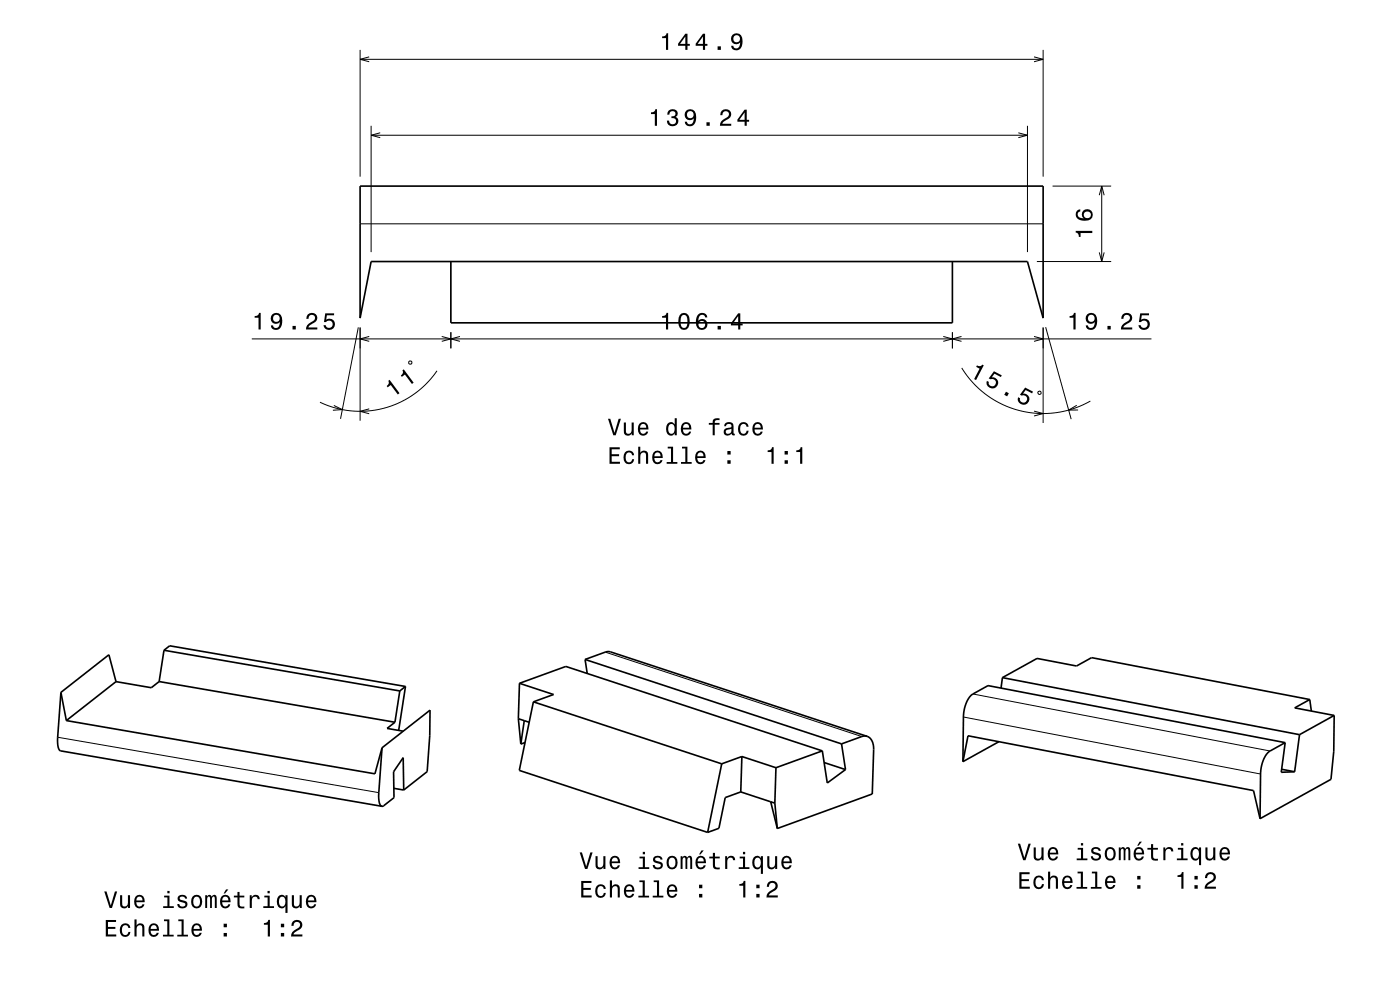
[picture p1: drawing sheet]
<svg xmlns="http://www.w3.org/2000/svg" width="297mm" height="210mm" viewBox="0 0 297 210" stroke-linecap="round" stroke-linejoin="round" font-family="sans-serif">
<g fill="none" stroke="#000" stroke-width=".21">
<path d="M76.4 10.6v26.9M76.4 12.6h144.9M78.3 12.1l-1.9 .5 1.9 .5M219.4 12.1l1.9 .5-1.9 .5M221.3 10.6v26.9M78.7 26.7v26.8M78.7 28.7h139.3M80.7 28.2l-2 .5 2 .5M216 28.2l2 .5-2 .5M218 26.7v26.8M223.3 39.5h12.4M233.7 39.5v16"/>
<path d="M76.4 47.5h144.9M220 55.5h15.7M233.2 53.5l.5 2 .5-2M233.2 41.4l.5-1.9 .5 1.9M53.4 71.9h190.9M76 69.4l-3.8 19.4M76.4 69.5v19.7M78.3 71.4l-1.9 .5 1.9 .5M86.7 76.7l.5-.1 .2 .2-.1 .3-.5 .1zM92.7 78.7l-2.2 2.6-2.7 2.3-3 1.8-3.3 1.2-3.2 .6h-3.7l-3.4-.7-3.3-1.2M93.7 71.4l1.9 .5-1.9 .5M95.6 70.5v3.4"/>
<path d="M97.6 71.4l-2 .5 2 .5M200.1 71.4l1.9 .5-1.9 .5M202 70.5v3.4M204 71.4l-2 .5 2 .5M204 78.1l1.2 1.6 1.4 1.7 2.8 2.5 3.3 1.9 3.7 1.3 4 .6 3.7-.2 3.4-.8 3.8-1.6M219.4 71.4l1.9 .5-1.9 .5M221.3 69.5v20.2M221.8 69.4l5.4 19.5M70.8 86l1.8 .9-2 .1M78.3 86.7l-1.9 .5 1.9 .6M219.4 87.2l1.9 .5-1.9 .5M220.3 83.1h.5v.5h-.5z"/>
<path d="M228.4 86l-1.7 1h2M128.4 138.3l54.4 17.9M12.2 156.4l68.2 11.7M204.4 152.1l63 12.1M206.4 147.2l63 12.1"/>
</g>
<g fill="none" stroke="#000" stroke-width=".35">
<path d="M76.4 39.5h144.9v28l-3.3-12h-139.3l-2.3 12zM95.6 55.5v13h106.4v-13M34.8 137.9l1.2-.9 50 8.6M34.8 137.9l-1 6.7M34.8 137.9l50 8.7M124.1 139.9l4.5-1.6h.9l54.5 17.9M124.1 139.9l54.4 17.9M124.1 139.9l.5 3M12.9 146.9l-.7 9.5a3.4 3.4 0 0 0 .6 2.9l68.2 11.7M12.9 146.9l1.2 6M14.1 152.9l65.4 11.2 1.5-5.5M24.6 144.6l-1.5-5.7-10.2 8"/>
<path d="M24.6 144.6l-10.5 8.3M33.8 144.6l-1.7 1.3-7.5-1.3M33.8 144.6l50 8.6M81 158.6l-.6 9.5a3.4 3.4 0 0 0 .5 2.9h.1M81 158.6l10.2-8v5.5l-.6 7.6-5 3.9M83.8 153.2l-1.7 1.3 3.4 .6M84.8 146.6l-1 6.6M86 145.6l-1.4 9.3M86 145.6l-1.2 1M110 152.5l1.2 .4M110 152.5l.5 5.3M110.2 144.9l7.2 2.4-4.2 1.6"/>
<path d="M110.2 144.9l9.8-3.5 54.5 17.9M110.2 144.9l-.2 7.6M111.2 152.9l1.1 .3M111.2 152.9l-.7 4.9M111.4 157.5l-.9 .3M113.2 148.9l-3 14.5 39.9 13.2M113.2 148.9l39.9 13.1M174.5 159.3l-9.9 3.6M174.5 159.3l1 6.8 3.9-2.9M178.5 157.8l.9 5.4M184 156.2h-1l-4.5 1.6M184 156.2a2.67 2.67 0 0 1 1.3 2.8l-.3 9.4-20.1 7.3"/>
<path d="M211.9 157.3l-7.6 4.3M212.7 143.7l7.3-4 8.4 1.6 3.2-1.8 46.3 8.9M212.7 143.7l-.3 2.3M212.7 143.7l63 12.1M272.6 157.5l-63-12.1-3.2 1.8a6.2 6.2 0 0 0-2 4.9l-.1 9.5M272.6 157.5l-3.2 1.8a6.2 6.2 0 0 0-2 4.9l-.1 9.5M272.6 157.5l-.8 6.3 2.8-.1M275.7 155.8l-1.1 7.9M277.9 148.4l-3.2 1.8 8.3 1.6M277.9 148.4l.3 2.4M283 151.8l-7.3 4M283 151.8l-.1 7.5-.5 6-15.1 8.4"/>
<path d="M83.6 167.2l2 .4M85.6 167.6l-.1-6.9-2 3 .1 5.5-2.2 1.7-.4 .1M153.1 162l-3 14.6M157.1 168l-3.3 1.2-1.3 6.5-2.4 .9M157.1 168l6.4 2.1M157.4 160.5l-4.3 1.5M157.4 160.5l-.3 7.5M157.4 160.5l7.2 2.4M163.5 170.1l1.4 5.6M163.5 170.1l.9 .3M164.4 170.4l.5 5.3M164.6 162.9l-.2 7.5"/>
<path d="M174.8 161.8l4.6 1.4M204.3 161.6l1.1-5.5 60.5 11.6 1.4 6M271.9 163.2l2.7 .5"/>
</g>
<g fill="#000">
<path d="M140.5 7.7v.4h.8v2.5h.4v-3.5h-.3a.78 .78 0 0 1-.9 .6zM145.4 7.2l-1.6 2.1v.4h1.6v.9h.4v-.9h.5v-.4h-.5v-2.1zM145.4 7.7v1.6h-1.1zM149.1 7.2l-1.5 2.1v.4h1.5v.9h.5v-.9h.5v-.4h-.5v-2.1zM149.1 7.7v1.6h-1.1zM152.2 9.8v.8h.7v-.8zM155.4 7.4a1.15 1.15 0 0 0 0 1.7 1.15 1.15 0 0 0 1.6-.1 1.02 1.02 0 0 1-.8 1.3 .56 .56 0 0 1-.6-.6h-.5a1.18 1.18 0 0 0 1.2 1 1.18 1.18 0 0 0 1.1-1.1 1.76 1.76 0 0 0-1.1-2.5zM155.6 8.2a.75 .75 0 0 1 1.5 0 .75 .75 0 0 1-1.5 0z" fill-rule="evenodd"/>
<path d="M138.1 23.8v.4h.8v2.5h.5v-3.5h-.4a.77 .77 0 0 1-.9 .6zM141.9 23.5l-.3 .8h.4a.62 .62 0 0 1 .3-.7 .62 .62 0 0 1 .8 .2 .62 .62 0 0 1-.2 .8l-.5 .1v.4a.72 .72 0 0 1 1 .4 .72 .72 0 0 1-.5 .9 .72 .72 0 0 1-.9-.5l-.1-.3h-.4a1.18 1.18 0 0 0 1.5 1.2 1.18 1.18 0 0 0 .6-1.9l-.3-.1a.9 .9 0 0 0 .4-1.1 .9 .9 0 0 0-1-.5zM145.6 23.5a1.15 1.15 0 0 0-.1 1.7 1.15 1.15 0 0 0 1.7-.1 1.02 1.02 0 0 1-.8 1.3 .56 .56 0 0 1-.7-.6h-.4a1.18 1.18 0 0 0 1.2 1 1.18 1.18 0 0 0 1.1-1.1 1.77 1.77 0 0 0-1.2-2.5zM145.7 24.3a.75 .75 0 0 1 1.5 0 .75 .75 0 0 1-1.5 0zM149.9 25.9v.8h.7v-.8zM153.1 23.5l-.3 .9h.5a.71 .71 0 0 1 .5-.8 .71 .71 0 0 1 .8 .5 .71 .71 0 0 1-.5 .9 1.8 1.8 0 0 0-1.4 1.7h2.4v-.4h-1.9a2.23 2.23 0 0 1 1.5-1.2 1.13 1.13 0 0 0 .1-1.7 1.13 1.13 0 0 0-1.7 .1zM158 23.3l-1.6 2.1v.4h1.6v.9h.4v-.9h.5v-.4h-.5v-2.1zM158 23.8v1.6h-1.1z" fill-rule="evenodd"/>
<path d="M228.2 49v.3a.77 .77 0 0 1 .7 1h.3v-.9h2.5v-.4zM228.5 44.7a1.33 1.33 0 0 0-.1 1.5 1.33 1.33 0 0 0 1.3 .6 1.63 1.63 0 0 0 2.1-1.2 1.15 1.15 0 0 0-1.5-1.2 1.15 1.15 0 0 0-.4 1.9 1.02 1.02 0 0 1-1.3-.8 .58 .58 0 0 1 .6-.6v-.5zM229.9 45.6a.75 .75 0 0 1 1.5 0 .75 .75 0 0 1-1.5 0z" fill-rule="evenodd"/>
<path d="M54 67v.4h.8v2.5h.5v-3.5h-.3a.77 .77 0 0 1-1 .6zM57.8 66.7a1.15 1.15 0 0 0-.1 1.7 1.15 1.15 0 0 0 1.7-.1 1.02 1.02 0 0 1-.8 1.3 .56 .56 0 0 1-.7-.6h-.4a1.18 1.18 0 0 0 1.2 1 1.18 1.18 0 0 0 1.1-1.1 1.77 1.77 0 0 0-1.2-2.5zM57.9 67.5a.75 .75 0 0 1 1.5 0 .75 .75 0 0 1-1.5 0zM62.1 69.1v.8h.7v-.8zM65.3 66.7l-.3 .9h.5a.7 .7 0 0 1 .5-.8 .7 .7 0 0 1 .8 .5 .7 .7 0 0 1-.5 .9 1.8 1.8 0 0 0-1.4 1.7h2.4v-.4h-1.9a2.2 2.2 0 0 1 1.5-1.2 1.13 1.13 0 0 0 .1-1.7 1.13 1.13 0 0 0-1.7 .1zM69 66.5l-.3 1.8h.4a.8 .8 0 0 1 1.3-.2 .8 .8 0 0 1-.1 1.2 .8 .8 0 0 1-1.2-.3h-.5a1.21 1.21 0 0 0 1.5 1 1.21 1.21 0 0 0 .8-1.6 1.21 1.21 0 0 0-1.7-.6l.1-.9h1.6v-.4z" fill-rule="evenodd"/>
<path d="M140.5 67v.4h.8v2.5h.4v-3.5h-.3a.78 .78 0 0 1-.9 .6zM144.2 66.8a2.67 2.67 0 0 0 .4 3.1 1.14 1.14 0 0 0 1.6-.9 2.31 2.31 0 0 0-.6-2.5l-.5-.1-.5 .1zM144.8 66.9h.6a2.38 2.38 0 0 1 0 2.6h-.6a2.37 2.37 0 0 1 0-2.6zM148.2 66.7a2.39 2.39 0 0 0 .2 3.2 1.16 1.16 0 0 0 1.5-.3 1.16 1.16 0 0 0-.2-1.6 1.16 1.16 0 0 0-1.6 0 1.03 1.03 0 0 1 .9-1.2 .58 .58 0 0 1 .6 .5h.5a1.12 1.12 0 0 0-.8-.9 1.12 1.12 0 0 0-1.1 .3zM148.1 68.8a.75 .75 0 0 1 1.5 0 .75 .75 0 0 1-1.5 0zM152.2 69.1v.8h.7v-.8zM156.6 66.5l-1.5 2.1v.4h1.5v.9h.4v-.9h.5v-.4h-.5v-2.1zM156.6 67.1v1.5h-1.1z" fill-rule="evenodd"/>
<path d="M226.9 67v.4h.8v2.5h.5v-3.5h-.4a.77 .77 0 0 1-.9 .6zM230.6 66.7a1.15 1.15 0 0 0 0 1.7 1.15 1.15 0 0 0 1.7-.1 1.02 1.02 0 0 1-.9 1.3 .56 .56 0 0 1-.6-.6h-.5a1.18 1.18 0 0 0 1.3 1 1.18 1.18 0 0 0 1.1-1.1 1.77 1.77 0 0 0-1.2-2.5zM230.8 67.5a.75 .75 0 0 1 1.5 0 .75 .75 0 0 1-1.5 0zM234.9 69.1v.8h.7v-.8zM238.2 66.7l-.3 .9h.4a.71 .71 0 0 1 .5-.8 .71 .71 0 0 1 .9 .5 .71 .71 0 0 1-.5 .9 1.81 1.81 0 0 0-1.4 1.7h2.4v-.4h-1.9a2.23 2.23 0 0 1 1.5-1.2 1.13 1.13 0 0 0 .1-1.7 1.13 1.13 0 0 0-1.7 .1zM241.9 66.5l-.3 1.8h.4a.8 .8 0 0 1 1.2-.2 .8 .8 0 0 1 0 1.2 .8 .8 0 0 1-1.2-.3h-.5a1.21 1.21 0 0 0 1.5 1 1.21 1.21 0 0 0 .8-1.6 1.21 1.21 0 0 0-1.7-.6l.1-.9h1.6v-.4z" fill-rule="evenodd"/>
<path d="M82.4 80.8a.77 .77 0 0 1-.4 1.1l.2 .3 .7-.5 1.5 2 .4-.3-2.1-2.8zM85.4 78.6a.77 .77 0 0 1-.4 1.1l.2 .2 .7-.4 1.5 2 .4-.3-2.1-2.9z" fill-rule="evenodd"/>
<path d="M129.3 94.9v3.5h2.2v-.4h-1.7v-1.2h1.5v-.4h-1.5v-1.1h1.7v-.4zM132.6 96a1.53 1.53 0 0 0 .8 2.5 1.06 1.06 0 0 0 1.1-1.1h-.4a.67 .67 0 0 1-.6 .7 .67 .67 0 0 1-.7-.6 1.12 1.12 0 0 1 .6-1.5 .6 .6 0 0 1 .7 .6h.4a1.09 1.09 0 0 0-.7-1 1.09 1.09 0 0 0-1.2 .4zM135.4 94.8v3.6h.4v-1.6a.63 .63 0 0 1 .6-.8 .63 .63 0 0 1 .7 .7v1.7h.4v-1.8a.88 .88 0 0 0-.6-1 .88 .88 0 0 0-1.1 .5v-1.3zM138.7 96a1.54 1.54 0 0 0 .8 2.5 1.06 1.06 0 0 0 1-.9h-.4l-.2 .4-.4 .1a.76 .76 0 0 1-.7-.9h1.8a1.17 1.17 0 0 0-.5-1.4 1.17 1.17 0 0 0-1.4 .2zM139 96.2a.66 .66 0 0 1 .8-.2 .66 .66 0 0 1 .3 .8h-1.3zM141.7 94.8v.3h.6v2.9h-.9v.4h2.3v-.4h-.9v-3.2zM144.7 94.8v.3h.7v2.9h-.9v.4h2.2v-.4h-.9v-3.2zM147.8 96a1.54 1.54 0 0 0 .8 2.5 1.06 1.06 0 0 0 1.1-.9h-.5l-.2 .4-.4 .1a.76 .76 0 0 1-.7-.9h1.8a1.16 1.16 0 0 0-.5-1.4 1.16 1.16 0 0 0-1.4 .2zM148.1 96.2a.66 .66 0 0 1 .8-.2 .66 .66 0 0 1 .3 .8h-1.3zM154.3 97.6v.8h.7v-.8zM154.3 95.7v.7h.7v-.7z" fill-rule="evenodd"/>
<path d="M129 88.8l1.1 3.5h.5l1.1-3.5h-.5l-.8 3-.9-3zM132.3 89.6v1.8a.89 .89 0 0 0 .7 1 .89 .89 0 0 0 1-.5v.4h.4v-2.7h-.4v1.6a.65 .65 0 0 1-.4 .8 .65 .65 0 0 1-.8-.3v-2.1zM135.6 89.9a1.54 1.54 0 0 0 .8 2.5 1.06 1.06 0 0 0 1.1-.8h-.4l-.3 .3-.3 .1a.75 .75 0 0 1-.7-.9h1.8a1.17 1.17 0 0 0-.5-1.4 1.17 1.17 0 0 0-1.5 .2zM136 90.1a.66 .66 0 0 1 .8-.1 .66 .66 0 0 1 .3 .7h-1.3zM141.6 89.9a1.57 1.57 0 0 0 .8 2.5l.4-.1 .3-.4v.4h.5v-3.6h-.5v1.3a.89 .89 0 0 0-1.5-.1zM141.9 90.2a.62 .62 0 0 1 .7-.2 .62 .62 0 0 1 .5 .5 1.11 1.11 0 0 1-.7 1.5 1.19 1.19 0 0 1-.5-1.8zM144.7 89.9a1.54 1.54 0 0 0 .8 2.5 1.06 1.06 0 0 0 1.1-.8h-.4l-.2 .3-.4 .1a.75 .75 0 0 1-.7-.9h1.8a1.17 1.17 0 0 0-.5-1.4 1.17 1.17 0 0 0-1.5 .2zM145.1 90.1a.66 .66 0 0 1 .8-.1 .66 .66 0 0 1 .3 .7h-1.3zM150.4 89.7v.4h.8v2.2h.4v-2.2h1v-.4h-1l.1-.4 .3-.2h.6v-.4a1.04 1.04 0 0 0-1.4 .8v.2zM153.9 89.8l-.3 .6h.4a.55 .55 0 0 1 .7-.5 .55 .55 0 0 1 .4 .8h-.2a1.14 1.14 0 0 0-1.4 .9 .73 .73 0 0 0 .8 .8l.5-.1 .4-.3 .1 .3h.6v-.3l-.3-.1v-1.6a1.02 1.02 0 0 0-.7-.8 1.02 1.02 0 0 0-1 .3zM154.1 91.3l1.1-.3a.77 .77 0 0 1-.2 .8 .77 .77 0 0 1-.9 .1zM156.9 89.9a1.53 1.53 0 0 0 .8 2.5 1.06 1.06 0 0 0 1.1-1h-.4a.67 .67 0 0 1-.6 .6 .67 .67 0 0 1-.7-.6 1.12 1.12 0 0 1 .6-1.5 .6 .6 0 0 1 .7 .6h.4a1.09 1.09 0 0 0-.8-.9 1.09 1.09 0 0 0-1.1 .3zM159.9 89.9a1.54 1.54 0 0 0 .8 2.5 1.06 1.06 0 0 0 1.1-.8h-.4l-.3 .3-.3 .1a.75 .75 0 0 1-.7-.9h1.7a1.17 1.17 0 0 0-.4-1.4 1.17 1.17 0 0 0-1.5 .2zM160.3 90.1a.66 .66 0 0 1 .8-.1 .66 .66 0 0 1 .3 .7h-1.3z" fill-rule="evenodd"/>
<path d="M162.9 95.5v.4h.8v2.5h.4v-3.5h-.3a.77 .77 0 0 1-.9 .6zM166.4 97.6v.8h.7v-.8zM166.4 95.7v.7h.7v-.7zM168.9 95.5v.4h.8v2.5h.5v-3.5h-.3a.77 .77 0 0 1-1 .6z" fill-rule="evenodd"/>
<path d="M207.3 77.5l-.2 .3 .7 .4-1.1 2.2 .4 .2 1.6-3.1-.3-.2a.77 .77 0 0 1-1.1 .2zM210.9 78.7l-1.1 1.6 .3 .2a.8 .8 0 0 1 1.2 .3 .8 .8 0 0 1-.6 1.1 .8 .8 0 0 1-.9-.9l-.4-.2a1.21 1.21 0 0 0 .8 1.6 1.21 1.21 0 0 0 1.5-1 1.21 1.21 0 0 0-1.3-1.4l.6-.7 1.3 .7 .2-.4zM213.4 83.1l-.4 .7 .7 .3 .3-.7zM217.5 82.2l-1.1 1.5 .3 .2a.79 .79 0 0 1 1.1 .4 .79 .79 0 0 1-.5 1 .79 .79 0 0 1-.9-.6v-.2l-.4-.2a1.21 1.21 0 0 0 .8 1.6 1.21 1.21 0 0 0 1.5-1.1 1.21 1.21 0 0 0-1.3-1.3l.6-.8 1.3 .7 .2-.3z" fill-rule="evenodd"/>
<path d="M215.9 179l1.2 3.5h.5l1.1-3.5h-.5l-.9 2.9-.9-2.9zM219.3 179.8v1.7a.89 .89 0 0 0 .6 1 .89 .89 0 0 0 1.1-.4v.4h.4v-2.7h-.5v1.5a.65 .65 0 0 1-.3 .8 .65 .65 0 0 1-.9-.3v-2zM222.6 180a1.54 1.54 0 0 0 .8 2.6 1.06 1.06 0 0 0 1.1-.9h-.5l-.2 .3-.4 .2a.76 .76 0 0 1-.7-1h1.8a1.16 1.16 0 0 0-.5-1.3 1.16 1.16 0 0 0-1.4 .1zM222.9 180.3a.66 .66 0 0 1 .8-.2 .66 .66 0 0 1 .3 .8h-1.3zM228.6 179.9v.3h.7v1.9h-.9v.4h2.3v-.4h-.9v-2.2zM229.3 178.8v.6h.5v-.6zM231.7 179.9a.76 .76 0 0 0-.2 .8 .76 .76 0 0 0 .7 .5l.9 .4a.63 .63 0 0 1-.6 .6 .63 .63 0 0 1-.7-.6h-.4a1.07 1.07 0 0 0 1.2 1 1.07 1.07 0 0 0 .9-1.2l-.4-.4-1.1-.3a.54 .54 0 0 1 .4-.7 .54 .54 0 0 1 .7 .5h.4a1.03 1.03 0 0 0-.7-.9 1.03 1.03 0 0 0-1.1 .3zM234.7 180a1.53 1.53 0 0 0 .8 2.6 1.48 1.48 0 0 0 1.2-1.5 1.48 1.48 0 0 0-1.2-1.4l-.5 .1zM235 180.3a.67 .67 0 0 1 .7-.2 .67 .67 0 0 1 .5 .6 1.11 1.11 0 0 1-.7 1.5 1.17 1.17 0 0 1-.5-1.9zM237.3 179.8v2.7h.5v-1.8a.49 .49 0 0 1 .3-.7l.3 .3v2.2h.4v-2.1l.3-.4 .2 .2 .1 .4v1.9h.4v-1.9a.69 .69 0 0 0-.5-.9l-.6 .4-.2-.3-.3-.1-.5 .3v-.2zM241.8 178.5l-.5 .9h.2l.7-.9zM240.8 180a1.54 1.54 0 0 0 .8 2.6 1.06 1.06 0 0 0 1.1-.9h-.5l-.2 .3-.4 .2a.76 .76 0 0 1-.7-1h1.8a1.17 1.17 0 0 0-.5-1.3 1.17 1.17 0 0 0-1.4 .1zM241.1 180.3a.66 .66 0 0 1 .8-.2 .66 .66 0 0 1 .4 .8h-1.4zM244.2 179.1v.8h-.8v.3h.8v1.8a1.05 1.05 0 0 0 1.4 .5v-.3a.68 .68 0 0 1-1-.4v-1.6h1v-.3h-1v-.8zM246.8 179.8v2.7h.4v-1.6a.66 .66 0 0 1 .4-.8 .66 .66 0 0 1 .8 .3l.1 .2h.4a.89 .89 0 0 0-.7-.9 .89 .89 0 0 0-1 .5v-.4zM249.9 179.9v.3h.7v1.9h-.9v.4h2.2v-.4h-.9v-2.2zM250.6 178.8v.6h.4v-.6zM252.8 180a1.57 1.57 0 0 0 .8 2.6l.4-.2 .4-.3v1.4h.4v-3.7h-.4v.4l-.2-.2a.87 .87 0 0 0-1.4 0zM253.2 180.3a.62 .62 0 0 1 .7-.2 .62 .62 0 0 1 .4 .6 1.12 1.12 0 0 1-.6 1.5 1.19 1.19 0 0 1-.5-1.9zM255.7 179.8v1.7a.89 .89 0 0 0 .6 1 .89 .89 0 0 0 1.1-.4v.4h.4v-2.7h-.4v1.5a.64 .64 0 0 1-.4 .8 .64 .64 0 0 1-.8-.3v-2zM259 180a1.54 1.54 0 0 0 .8 2.6 1.05 1.05 0 0 0 1.1-.9h-.5l-.2 .3-.3 .2a.76 .76 0 0 1-.7-1h1.7a1.16 1.16 0 0 0-.5-1.3 1.16 1.16 0 0 0-1.4 .1zM259.3 180.3a.66 .66 0 0 1 .8-.2 .66 .66 0 0 1 .4 .8h-1.3z" fill-rule="evenodd"/>
<path d="M22.4 195.1v3.6h2.3v-.5h-1.8v-1.2h1.6v-.4h-1.6v-1h1.7v-.5zM25.7 196.2a1.53 1.53 0 0 0 .9 2.5 1.06 1.06 0 0 0 1.1-1h-.5a.67 .67 0 0 1-.6 .7 .67 .67 0 0 1-.7-.6 1.11 1.11 0 0 1 .7-1.6 .59 .59 0 0 1 .6 .6h.5a1.09 1.09 0 0 0-.8-.9 1.09 1.09 0 0 0-1.2 .3zM28.5 195v3.7h.5v-1.6a.63 .63 0 0 1 .5-.9 .63 .63 0 0 1 .7 .8v1.7h.4v-1.8a.88 .88 0 0 0-.6-1 .88 .88 0 0 0-1 .4v-1.3zM31.8 196.2a1.54 1.54 0 0 0 .8 2.5 1.06 1.06 0 0 0 1.1-.8h-.5l-.2 .3-.4 .1a.76 .76 0 0 1-.6-.9h1.7a1.16 1.16 0 0 0-.5-1.3 1.16 1.16 0 0 0-1.4 .1zM32.1 196.4a.66 .66 0 0 1 .8-.1 .66 .66 0 0 1 .4 .8h-1.3zM34.8 195v.4h.7v2.9h-.9v.4h2.2v-.4h-.9v-3.3zM37.8 195v.4h.7v2.9h-.9v.4h2.3v-.4h-.9v-3.3zM40.9 196.2a1.54 1.54 0 0 0 .8 2.5 1.07 1.07 0 0 0 1.1-.8h-.4l-.3 .3-.3 .1a.76 .76 0 0 1-.7-.9h1.7a1.16 1.16 0 0 0-.4-1.3 1.16 1.16 0 0 0-1.5 .1zM41.3 196.4a.66 .66 0 0 1 .8-.1 .66 .66 0 0 1 .3 .8h-1.3zM47.4 197.9v.8h.7v-.8zM47.4 195.9v.8h.7v-.8z" fill-rule="evenodd"/>
<path d="M22.1 189.1l1.2 3.5h.5l1.1-3.5h-.5l-.9 3-.9-3zM25.5 189.9v1.8a.89 .89 0 0 0 .6 1 .89 .89 0 0 0 1.1-.5v.4h.4v-2.7h-.5v1.6a.65 .65 0 0 1-.3 .7 .65 .65 0 0 1-.9-.3v-2zM28.8 190.2a1.54 1.54 0 0 0 .8 2.5 1.07 1.07 0 0 0 1-.9h-.4l-.2 .4-.4 .1a.76 .76 0 0 1-.7-.9h1.8a1.17 1.17 0 0 0-.5-1.4 1.17 1.17 0 0 0-1.4 .2zM29.1 190.4a.66 .66 0 0 1 .8-.1 .66 .66 0 0 1 .3 .7h-1.3zM34.8 190v.4h.7v1.8h-.9v.4h2.3v-.4h-.9v-2.2zM35.5 189v.5h.5v-.5zM37.9 190a.75 .75 0 0 0-.2 .9 .75 .75 0 0 0 .7 .5l.9 .3a.63 .63 0 0 1-.6 .7 .63 .63 0 0 1-.7-.6h-.4a1.07 1.07 0 0 0 1.2 .9 1.07 1.07 0 0 0 .9-1.2l-.4-.4-1.1-.3a.53 .53 0 0 1 .4-.7 .53 .53 0 0 1 .7 .5h.4a1.03 1.03 0 0 0-.7-.8 1.03 1.03 0 0 0-1.1 .2zM40.9 190.2a1.53 1.53 0 0 0 .8 2.5 1.48 1.48 0 0 0 1.2-1.4 1.48 1.48 0 0 0-1.2-1.5l-.5 .1zM41.2 190.5a.67 .67 0 0 1 .7-.3 .67 .67 0 0 1 .5 .6 1.11 1.11 0 0 1-.7 1.5 1.17 1.17 0 0 1-.5-1.8zM43.5 189.9v2.7h.4l.1-2.1 .2-.3h.2l.2 .3v2.1h.4v-2.1l.3-.3 .2 .1 .1 .4v1.9h.4v-1.9a.69 .69 0 0 0-.5-.9l-.6 .4-.2-.3-.3-.1-.5 .4v-.3zM47.9 188.7l-.5 .8h.3l.7-.8zM47 190.2a1.54 1.54 0 0 0 .8 2.5 1.06 1.06 0 0 0 1.1-.9h-.5l-.2 .4-.4 .1a.76 .76 0 0 1-.7-.9h1.8a1.16 1.16 0 0 0-.5-1.4 1.16 1.16 0 0 0-1.4 .2zM47.3 190.4a.66 .66 0 0 1 .8-.1 .66 .66 0 0 1 .4 .7h-1.4zM50.4 189.2v.8h-.8v.4h.8v1.8a1.05 1.05 0 0 0 1.4 .5v-.4a.68 .68 0 0 1-1-.4v-1.5h1v-.4h-1v-.8zM53 189.9v2.7h.4v-1.5a.66 .66 0 0 1 .4-.8 .66 .66 0 0 1 .8 .2l.1 .2h.4a.89 .89 0 0 0-.7-.9 .89 .89 0 0 0-1 .5v-.4zM56.1 190v.4h.7v1.8h-.9v.4h2.2v-.4h-.9v-2.2zM56.8 189v.5h.4v-.5zM59 190.2a1.58 1.58 0 0 0 .8 2.5l.4-.1 .4-.4v1.5h.4v-3.8h-.4v.4l-.2-.2a.88 .88 0 0 0-1.4 .1zM59.4 190.5a.62 .62 0 0 1 .6-.3 .62 .62 0 0 1 .5 .6 1.12 1.12 0 0 1-.6 1.5 1.19 1.19 0 0 1-.5-1.8zM61.9 189.9v1.8a.89 .89 0 0 0 .6 1 .89 .89 0 0 0 1.1-.5v.4h.4v-2.7h-.4v1.6a.65 .65 0 0 1-.4 .7 .65 .65 0 0 1-.8-.3v-2zM65.2 190.2a1.55 1.55 0 0 0 .8 2.5 1.07 1.07 0 0 0 1.1-.9h-.5l-.2 .4-.4 .1a.76 .76 0 0 1-.6-.9h1.7a1.17 1.17 0 0 0-.5-1.4 1.17 1.17 0 0 0-1.4 .2zM65.5 190.4a.66 .66 0 0 1 .8-.1 .66 .66 0 0 1 .4 .7h-1.3z" fill-rule="evenodd"/>
<path d="M56 195.8v.4h.8v2.5h.5v-3.6h-.4a.77 .77 0 0 1-.9 .7zM59.6 197.9v.8h.7v-.8zM59.6 195.9v.8h.7v-.8zM62.1 195.4l-.3 1h.5a.7 .7 0 0 1 .5-.8 .7 .7 0 0 1 .8 .5 .7 .7 0 0 1-.4 .8 1.8 1.8 0 0 0-1.5 1.8h2.4v-.5h-1.9a2.23 2.23 0 0 1 1.5-1.1 1.13 1.13 0 0 0 .1-1.7 1.13 1.13 0 0 0-1.7 0z" fill-rule="evenodd"/>
<path d="M123.3 186.9v3.5h2.2v-.5h-1.7v-1.1h1.5v-.5h-1.5v-1h1.7v-.4zM126.6 188a1.53 1.53 0 0 0 .8 2.5 1.05 1.05 0 0 0 1.1-1.1h-.4a.67 .67 0 0 1-.6 .7 .67 .67 0 0 1-.7-.6 1.12 1.12 0 0 1 .6-1.5 .6 .6 0 0 1 .7 .6h.4a1.09 1.09 0 0 0-.7-1 1.09 1.09 0 0 0-1.2 .4zM129.4 186.8v3.6h.4v-1.6a.64 .64 0 0 1 .4-.8 .64 .64 0 0 1 .8 .4v2h.5v-1.8a.88 .88 0 0 0-.6-1 .88 .88 0 0 0-1.1 .5v-1.3zM132.7 188a1.54 1.54 0 0 0 .8 2.5 1.05 1.05 0 0 0 1-.9h-.4l-.2 .3-.4 .2a.75 .75 0 0 1-.7-1h1.8a1.16 1.16 0 0 0-.5-1.3 1.16 1.16 0 0 0-1.4 .2zM133 188.2a.66 .66 0 0 1 .8-.2 .66 .66 0 0 1 .3 .8h-1.3zM135.6 186.8v.3h.7v2.9h-.9v.4h2.3v-.4h-.9v-3.2zM138.7 186.8v.3h.7v2.9h-.9v.4h2.2v-.4h-.9v-3.2zM141.8 188a1.54 1.54 0 0 0 .8 2.5 1.06 1.06 0 0 0 1-.9h-.4l-.2 .3-.4 .2a.75 .75 0 0 1-.7-1h1.8a1.16 1.16 0 0 0-.5-1.3 1.16 1.16 0 0 0-1.4 .2zM142.1 188.2a.66 .66 0 0 1 .8-.2 .66 .66 0 0 1 .3 .8h-1.3zM148.3 189.6v.8h.7v-.8zM148.3 187.7v.7h.7v-.7z" fill-rule="evenodd"/>
<path d="M123 180.8l1.1 3.5h.5l1.1-3.5h-.5l-.8 3-.9-3zM126.3 181.6v1.8a.89 .89 0 0 0 .7 1 .89 .89 0 0 0 1-.5v.4h.4v-2.7h-.4v1.6a.65 .65 0 0 1-.4 .8 .65 .65 0 0 1-.8-.4v-2zM129.6 181.9a1.54 1.54 0 0 0 .8 2.5 1.06 1.06 0 0 0 1.1-.8h-.4l-.3 .3-.3 .1a.76 .76 0 0 1-.7-.9h1.8a1.17 1.17 0 0 0-.5-1.4 1.17 1.17 0 0 0-1.5 .2zM130 182.1a.66 .66 0 0 1 .8-.1 .66 .66 0 0 1 .3 .7h-1.3zM135.7 181.7v.4h.7v1.9h-.9v.3h2.2v-.3h-.9v-2.3zM136.4 180.7v.5h.4v-.5zM138.8 181.7a.76 .76 0 0 0-.2 .9 .76 .76 0 0 0 .7 .5l.9 .3a.63 .63 0 0 1-.6 .7 .63 .63 0 0 1-.7-.6h-.4a1.07 1.07 0 0 0 1.2 .9 1.07 1.07 0 0 0 .9-1.2l-.4-.3-1.1-.4a.53 .53 0 0 1 .4-.7 .53 .53 0 0 1 .6 .5h.5a1.03 1.03 0 0 0-.7-.8 1.03 1.03 0 0 0-1.1 .2zM141.7 181.9a1.53 1.53 0 0 0 .9 2.5 1.48 1.48 0 0 0 1.1-1.4 1.48 1.48 0 0 0-1.1-1.5l-.5 .1zM142 182.2a.67 .67 0 0 1 .8-.3 .67 .67 0 0 1 .4 .6 1.11 1.11 0 0 1-.6 1.5 1.17 1.17 0 0 1-.6-1.8zM144.4 181.6v2.7h.4v-2.1l.2-.3h.3l.1 .3v2.1h.4v-2.1l.4-.3 .2 .1v.4v1.9h.4v-1.8a.69 .69 0 0 0-.5-1l-.5 .4-.2-.3-.3-.1-.5 .4v-.3zM148.8 180.4l-.5 .9h.3l.7-.9zM147.8 181.9a1.54 1.54 0 0 0 .8 2.5 1.05 1.05 0 0 0 1.1-.8h-.4l-.2 .3-.4 .1a.76 .76 0 0 1-.7-.9h1.8a1.16 1.16 0 0 0-.5-1.4 1.16 1.16 0 0 0-1.5 .2zM148.2 182.1a.66 .66 0 0 1 .8-.1 .66 .66 0 0 1 .3 .7h-1.3zM151.2 180.9v.8h-.7v.4h.7l.1 1.8a1.04 1.04 0 0 0 1.4 .5v-.4a.68 .68 0 0 1-1-.3v-1.6h1v-.4h-1v-.8zM153.8 181.6v2.7h.5v-1.5a.67 .67 0 0 1 .3-.8 .67 .67 0 0 1 .9 .2v.3h.5a.89 .89 0 0 0-.7-1 .89 .89 0 0 0-1.1 .6v-.5zM156.9 181.7v.4h.7v1.9h-.9v.3h2.3v-.3h-.9v-2.3zM157.6 180.7v.5h.5v-.5zM159.9 181.9a1.57 1.57 0 0 0 .7 2.5l.5-.1 .3-.4v1.5h.5v-3.8h-.5v.4l-.1-.2a.87 .87 0 0 0-1.4 .1zM160.2 182.2a.62 .62 0 0 1 .7-.3 .62 .62 0 0 1 .5 .6 1.11 1.11 0 0 1-.7 1.5 1.19 1.19 0 0 1-.5-1.8zM162.8 181.6v1.8a.89 .89 0 0 0 .6 1 .89 .89 0 0 0 1-.5v.4h.5v-2.7h-.5v1.6a.65 .65 0 0 1-.4 .8 .65 .65 0 0 1-.8-.4v-2zM166 181.9a1.54 1.54 0 0 0 .8 2.5 1.06 1.06 0 0 0 1.1-.8h-.4l-.2 .3-.4 .1a.76 .76 0 0 1-.7-.9h1.8a1.17 1.17 0 0 0-.5-1.4 1.17 1.17 0 0 0-1.5 .2zM166.4 182.1a.66 .66 0 0 1 .8-.1 .66 .66 0 0 1 .3 .7h-1.3z" fill-rule="evenodd"/>
<path d="M156.8 187.5v.4h.9v2.5h.4v-3.6h-.3a.77 .77 0 0 1-1 .7zM160.4 189.6v.8h.7v-.8zM160.4 187.7v.7h.7v-.7zM163 187.2l-.3 .9h.4a.7 .7 0 0 1 .6-.8 .7 .7 0 0 1 .8 .5 .7 .7 0 0 1-.5 .8 1.8 1.8 0 0 0-1.4 1.8h2.4v-.5h-1.9a2.23 2.23 0 0 1 1.5-1.1 1.13 1.13 0 0 0 .1-1.7 1.13 1.13 0 0 0-1.7 .1z" fill-rule="evenodd"/>
<path d="M216.2 185v3.5h2.3v-.4h-1.8v-1.2h1.6v-.4h-1.6v-1.1h1.7v-.4zM219.5 186.1a1.53 1.53 0 0 0 .9 2.5 1.06 1.06 0 0 0 1.1-1.1h-.5a.67 .67 0 0 1-.6 .7 .67 .67 0 0 1-.7-.6 1.11 1.11 0 0 1 .7-1.5 .6 .6 0 0 1 .6 .6h.5a1.09 1.09 0 0 0-.8-1 1.09 1.09 0 0 0-1.2 .4zM222.3 184.9v3.6h.5v-1.5a.63 .63 0 0 1 .5-.9 .63 .63 0 0 1 .7 .7v1.7h.4v-1.8a.88 .88 0 0 0-.6-.9 .88 .88 0 0 0-1 .4v-1.3zM225.6 186.1a1.54 1.54 0 0 0 .8 2.5 1.06 1.06 0 0 0 1.1-.9h-.4l-.3 .4-.3 .1a.76 .76 0 0 1-.7-.9h1.7a1.17 1.17 0 0 0-.5-1.4 1.17 1.17 0 0 0-1.4 .2zM226 186.3a.66 .66 0 0 1 .7-.1 .66 .66 0 0 1 .4 .7h-1.3zM228.6 184.9v.4h.7v2.8h-.9v.4h2.2v-.4h-.9v-3.2zM231.6 184.9v.4h.7v2.8h-.9v.4h2.3v-.4h-.9v-3.2zM234.7 186.1a1.54 1.54 0 0 0 .8 2.5 1.06 1.06 0 0 0 1.1-.9h-.4l-.3 .4-.3 .1a.76 .76 0 0 1-.7-.9h1.7a1.16 1.16 0 0 0-.4-1.4 1.16 1.16 0 0 0-1.5 .2zM235.1 186.3a.66 .66 0 0 1 .8-.1 .66 .66 0 0 1 .3 .7h-1.3zM241.3 187.8v.7h.6v-.7zM241.3 185.8v.8h.6v-.8z" fill-rule="evenodd"/>
<path d="M249.8 185.7v.3h.8v2.5h.5v-3.5h-.4a.77 .77 0 0 1-.9 .7zM253.4 187.8v.7h.7v-.7zM253.4 185.8v.8h.7v-.8zM255.9 185.3l-.3 1h.5a.71 .71 0 0 1 .5-.9 .71 .71 0 0 1 .9 .5 .71 .71 0 0 1-.5 .9 1.8 1.8 0 0 0-1.5 1.7h2.5v-.4h-2a2.23 2.23 0 0 1 1.5-1.2 1.13 1.13 0 0 0 .1-1.7 1.13 1.13 0 0 0-1.7 .1z" fill-rule="evenodd"/>
</g>
</svg>
